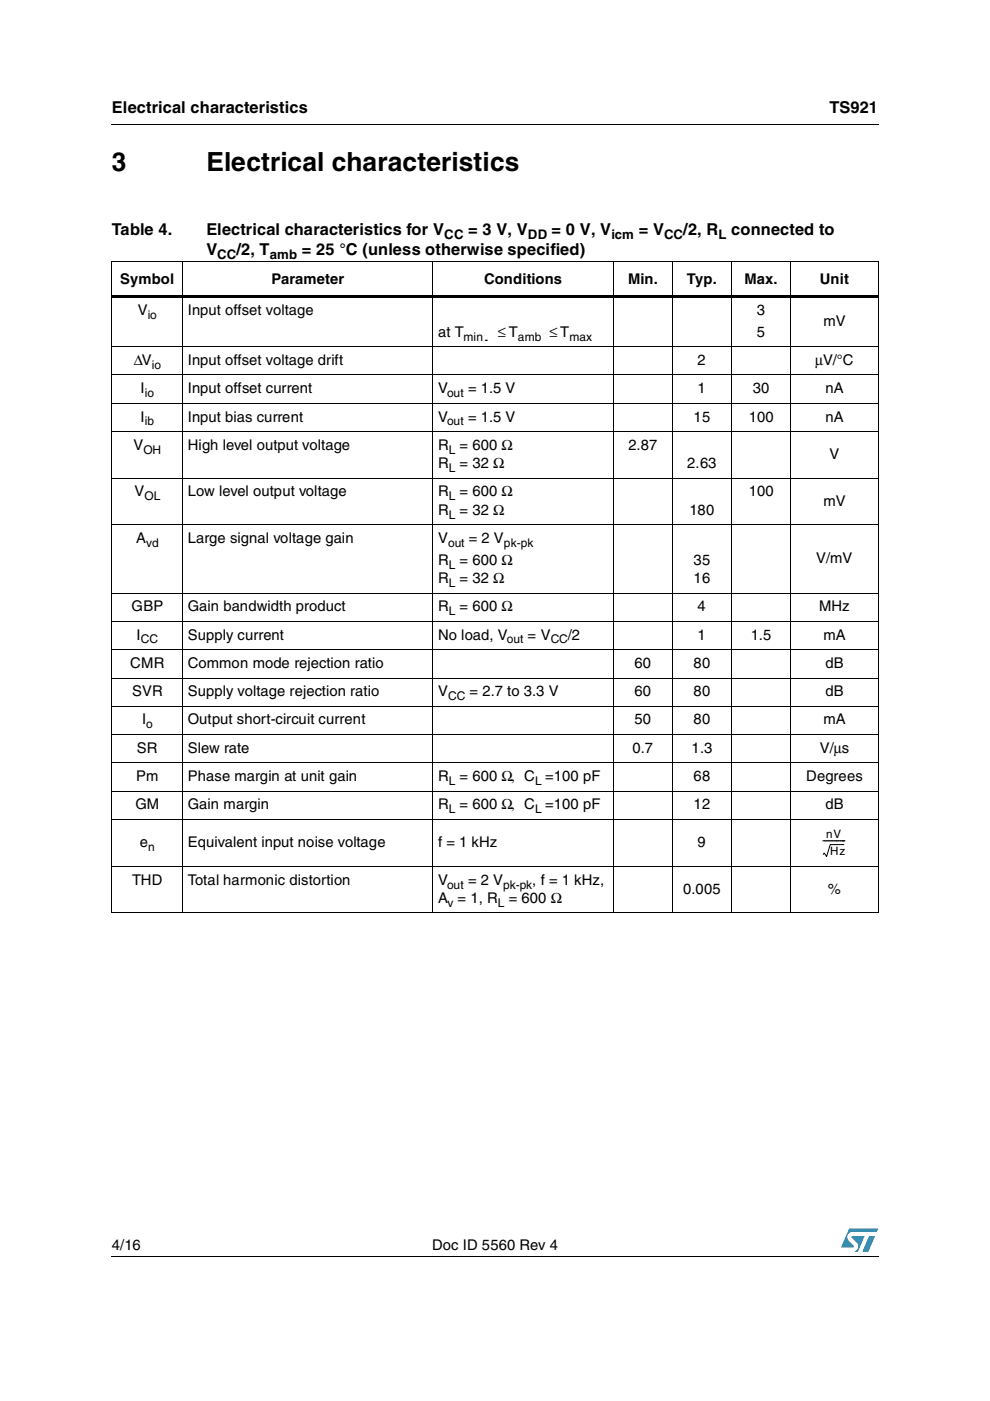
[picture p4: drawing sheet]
<svg xmlns="http://www.w3.org/2000/svg" width="210mm" height="297mm" viewBox="0 0 210 297" stroke-linecap="round" stroke-linejoin="round" font-family="sans-serif">
<defs><g id="words">
<g font-size="5.6">
<text x="23.7" y="36.3">3</text>
<text x="43.8" y="36.3">Electrical characteristics</text>
</g>
<g font-size="3.5">
<text x="23.7" y="23.9">Electrical characteristics</text>
<text x="175.8" y="23.9">TS921</text>
<text x="23.7" y="49.8">Table 4.</text>
<text x="43.8" y="49.8">Electrical characteristics for V</text>
<text x="99.2" y="49.8">= 3 V, V</text>
<text x="116.9" y="49.8">= 0 V, V</text>
<text x="135.5" y="49.8">= V</text>
<text x="144.9" y="49.8">/2, R</text>
<text x="155" y="49.8">connected to</text>
<text x="43.8" y="54">V</text>
<text x="50.1" y="54">/2, T</text>
<text x="64" y="54">= 25 °C (unless otherwise specified)</text>
</g>
<g font-size="3.1">
<text x="25.5" y="60.1">Symbol</text>
<text x="57.6" y="60.1">Parameter</text>
<text x="102.6" y="60.1">Conditions</text>
<text x="133.2" y="60.1">Min.</text>
<text x="145.6" y="60.1">Typ.</text>
<text x="157.8" y="60.1">Max.</text>
<text x="173.8" y="60.1">Unit</text>
<text x="29.2" y="66.8">V</text>
<text x="39.8" y="66.8">Input offset voltage</text>
<text x="92.9" y="71.4">at T</text>
<text x="105.6" y="71.4">≤ T</text>
<text x="116.5" y="71.4">≤ T</text>
<text x="160.4" y="66.8">3</text>
<text x="160.4" y="71.4">5</text>
<text x="174.6" y="69.1">mV</text>
<text x="28.4" y="77.4">ΔV</text>
<text x="39.8" y="77.4">Input offset voltage drift</text>
<text x="147.9" y="77.4">2</text>
<text x="172.8" y="77.4">μV/°C</text>
<text x="29.8" y="83.4">I</text>
<text x="39.8" y="83.4">Input offset current</text>
<text x="92.9" y="83.4">V</text>
<text x="99.2" y="83.4">= 1.5 V</text>
<text x="147.9" y="83.4">1</text>
<text x="159.6" y="83.4">30</text>
<text x="175" y="83.4">nA</text>
<text x="29.8" y="89.4">I</text>
<text x="39.8" y="89.4">Input bias current</text>
<text x="92.9" y="89.4">V</text>
<text x="99.2" y="89.4">= 1.5 V</text>
<text x="147.1" y="89.4">15</text>
<text x="158.8" y="89.4">100</text>
<text x="175" y="89.4">nA</text>
<text x="28.3" y="95.4">V</text>
<text x="39.8" y="95.4">High level output voltage</text>
<text x="92.9" y="95.4">R</text>
<text x="97.5" y="95.4">= 600 Ω</text>
<text x="133.3" y="95.4">2.87</text>
<text x="92.9" y="99.3">R</text>
<text x="97.5" y="99.3">= 32 Ω</text>
<text x="145.7" y="99.3">2.63</text>
<text x="175.9" y="97.4">V</text>
<text x="28.5" y="105.2">V</text>
<text x="39.8" y="105.2">Low level output voltage</text>
<text x="92.9" y="105.2">R</text>
<text x="97.5" y="105.2">= 600 Ω</text>
<text x="158.8" y="105.2">100</text>
<text x="174.6" y="107.2">mV</text>
<text x="92.9" y="109.1">R</text>
<text x="97.5" y="109.1">= 32 Ω</text>
<text x="146.2" y="109.1">180</text>
<text x="28.9" y="115.1">A</text>
<text x="39.8" y="115.1">Large signal voltage gain</text>
<text x="92.9" y="119.7">R</text>
<text x="92.9" y="115.1">V</text>
<text x="97.5" y="119.7">= 600 Ω</text>
<text x="99.4" y="115.1">= 2 V</text>
<text x="147.1" y="119.7">35</text>
<text x="173.1" y="119.4">V/mV</text>
<text x="92.9" y="123.6">R</text>
<text x="97.5" y="123.6">= 32 Ω</text>
<text x="147.1" y="123.6">16</text>
<text x="27.9" y="129.6">GBP</text>
<text x="39.8" y="129.6">Gain bandwidth product</text>
<text x="92.9" y="129.6">R</text>
<text x="97.5" y="129.6">= 600 Ω</text>
<text x="147.9" y="129.6">4</text>
<text x="173.7" y="129.6">MHz</text>
<text x="29" y="135.6">I</text>
<text x="39.8" y="135.6">Supply current</text>
<text x="92.9" y="135.6">No load, V</text>
<text x="111.8" y="135.6">= V</text>
<text x="120.4" y="135.6">/2</text>
<text x="147.9" y="135.6">1</text>
<text x="159.2" y="135.6">1.5</text>
<text x="174.6" y="135.6">mA</text>
<text x="27.6" y="141.6">CMR</text>
<text x="39.8" y="141.6">Common mode rejection ratio</text>
<text x="134.5" y="141.6">60</text>
<text x="147.1" y="141.6">80</text>
<text x="175" y="141.6">dB</text>
<text x="28" y="147.6">SVR</text>
<text x="39.8" y="147.6">Supply voltage rejection ratio</text>
<text x="92.9" y="147.6">V</text>
<text x="99.6" y="147.6">= 2.7 to 3.3 V</text>
<text x="134.5" y="147.6">60</text>
<text x="147.1" y="147.6">80</text>
<text x="175" y="147.6">dB</text>
<text x="30.1" y="153.6">I</text>
<text x="39.8" y="153.6">Output short-circuit current</text>
<text x="134.5" y="153.6">50</text>
<text x="147.1" y="153.6">80</text>
<text x="174.6" y="153.6">mA</text>
<text x="29" y="159.6">SR</text>
<text x="39.8" y="159.6">Slew rate</text>
<text x="134.1" y="159.6">0.7</text>
<text x="146.6" y="159.6">1.3</text>
<text x="173.8" y="159.6">V/μs</text>
<text x="28.9" y="165.6">Pm</text>
<text x="39.8" y="165.6">Phase margin at unit gain</text>
<text x="92.9" y="165.6">R</text>
<text x="97.5" y="165.6">= 600 Ω, C =100 pF</text>
<text x="147.1" y="165.6">68</text>
<text x="170.9" y="165.6">Degrees</text>
<text x="28.7" y="171.6">GM</text>
<text x="39.8" y="171.6">Gain margin</text>
<text x="92.9" y="171.6">R</text>
<text x="97.5" y="171.6">= 600 Ω, C =100 pF</text>
<text x="147.1" y="171.6">12</text>
<text x="175" y="171.6">dB</text>
<text x="29.6" y="179.6">e</text>
<text x="39.8" y="179.6">Equivalent input noise voltage</text>
<text x="92.9" y="179.6">f = 1 kHz</text>
<text x="147.9" y="179.6">9</text>
<text x="28" y="187.5">THD</text>
<text x="39.8" y="187.5">Total harmonic distortion</text>
<text x="92.9" y="191.4">A = 1, R</text>
<text x="92.9" y="187.5">V</text>
<text x="99.2" y="187.5">= 2 V</text>
<text x="107.9" y="191.4">= 600 Ω</text>
<text x="112.9" y="187.5">, f = 1 kHz,</text>
<text x="144.9" y="189.5">0.005</text>
<text x="175.5" y="189.5">%</text>
<text x="23.7" y="265.1">4/16</text>
<text x="91.6" y="265.1">Doc ID 5560 Rev 4</text>
</g>
<g font-size="2.8">
<text x="94.1" y="50.6">CC</text>
<text x="111.9" y="50.6">DD</text>
<text x="129.6" y="50.6">icm</text>
<text x="140.8" y="50.6">CC</text>
<text x="152.3" y="50.6">L</text>
<text x="46.1" y="54.9">CC</text>
<text x="57.2" y="54.9">amb</text>
</g>
<g font-size="2.5">
<text x="31.3" y="67.6">io</text>
<text x="98.3" y="72.2">min.</text>
<text x="109.8" y="72.2">amb</text>
<text x="120.7" y="72.2">max</text>
<text x="32.2" y="78.2">io</text>
<text x="30.7" y="84.2">io</text>
<text x="94.8" y="84.2">out</text>
<text x="30.7" y="90.2">ib</text>
<text x="94.8" y="90.2">out</text>
<text x="30.4" y="96.2">OH</text>
<text x="95.2" y="96.2">L</text>
<text x="95.2" y="100.1">L</text>
<text x="30.6" y="106.1">OL</text>
<text x="95.2" y="106.1">L</text>
<text x="95.2" y="110">L</text>
<text x="31" y="115.9">vd</text>
<text x="95" y="115.9">out</text>
<text x="106.8" y="115.9">pk-pk</text>
<text x="95.2" y="120.6">L</text>
<text x="95.2" y="124.4">L</text>
<text x="95.2" y="130.4">L</text>
<text x="29.9" y="136.4">CC</text>
<text x="107.4" y="136.4">out</text>
<text x="116.8" y="136.4">CC</text>
<text x="95" y="148.4">CC</text>
<text x="31" y="154.4">o</text>
<text x="95.2" y="166.4">L</text>
<text x="113.5" y="166.4">L</text>
<text x="95.2" y="172.4">L</text>
<text x="113.5" y="172.4">L</text>
<text x="174.3" y="179">-----------</text>
<text x="175.2" y="177.7">nV</text>
<text x="31.4" y="180.3">n</text>
<text x="176" y="181.4">Hz</text>
<text x="94.8" y="188.4">out</text>
<text x="106.7" y="188.4">pk-pk</text>
<text x="94.9" y="192.3">v</text>
<text x="105.6" y="192.3">L</text>
</g>
</g></defs>
<g fill="#0099d8">
<path d="M184.3 262.1h1.2l-1.4 3.3h-1.3z"/>
<path d="M180.1 260.4h6.1l-.3 .8h-5.1a1.13 1.13 0 0 0-1.1 .7 1.13 1.13 0 0 0 .3 1.2l1 1v.3l-2.7 .1z"/>
<path d="M180.6 262.1h2.7l-1.4 3.3h-.7a1.18 1.18 0 0 0 .5-1.9l-1.1-1.1z"/>
</g>
<path d="M23.6 26.2l.1 .2zM23.6 62.7h162.8v.5h-162.8zM23.6 266.3l.1 .1z" fill="#000"/>
<g fill="none" stroke="#000" stroke-width=".21">
<path d="M23.7 26.3h162.7M23.6 55.5h162.8M23.7 55.6v137.9M38.8 55.5v138.1M91.8 55.5v138.1M130 55.5v138.1M142.6 55.5v138.1M155.1 55.5v138.1M167.6 55.5v138.1M186.3 55.6v137.9M23.6 73.5h162.8M23.6 79.5h162.8"/>
<path d="M23.6 85.5h162.8M23.6 91.5h162.8M23.6 101.4h162.8M23.6 111.3h162.8M23.6 125.7h162.8M23.6 131.7h162.8M23.6 137.8h162.8M23.6 143.8h162.8M23.6 149.7h162.8M23.6 155.7h162.8M23.6 161.7h162.8M23.6 167.7h162.8"/>
<path d="M23.6 173.7h162.8M179 179.1h-3l-.7 2.5-.5-.8-.3 .4M23.6 183.7h162.8M23.6 193.5h162.8M23.7 266.4h162.7"/>
</g>
<use href="#words"/>
</svg>
